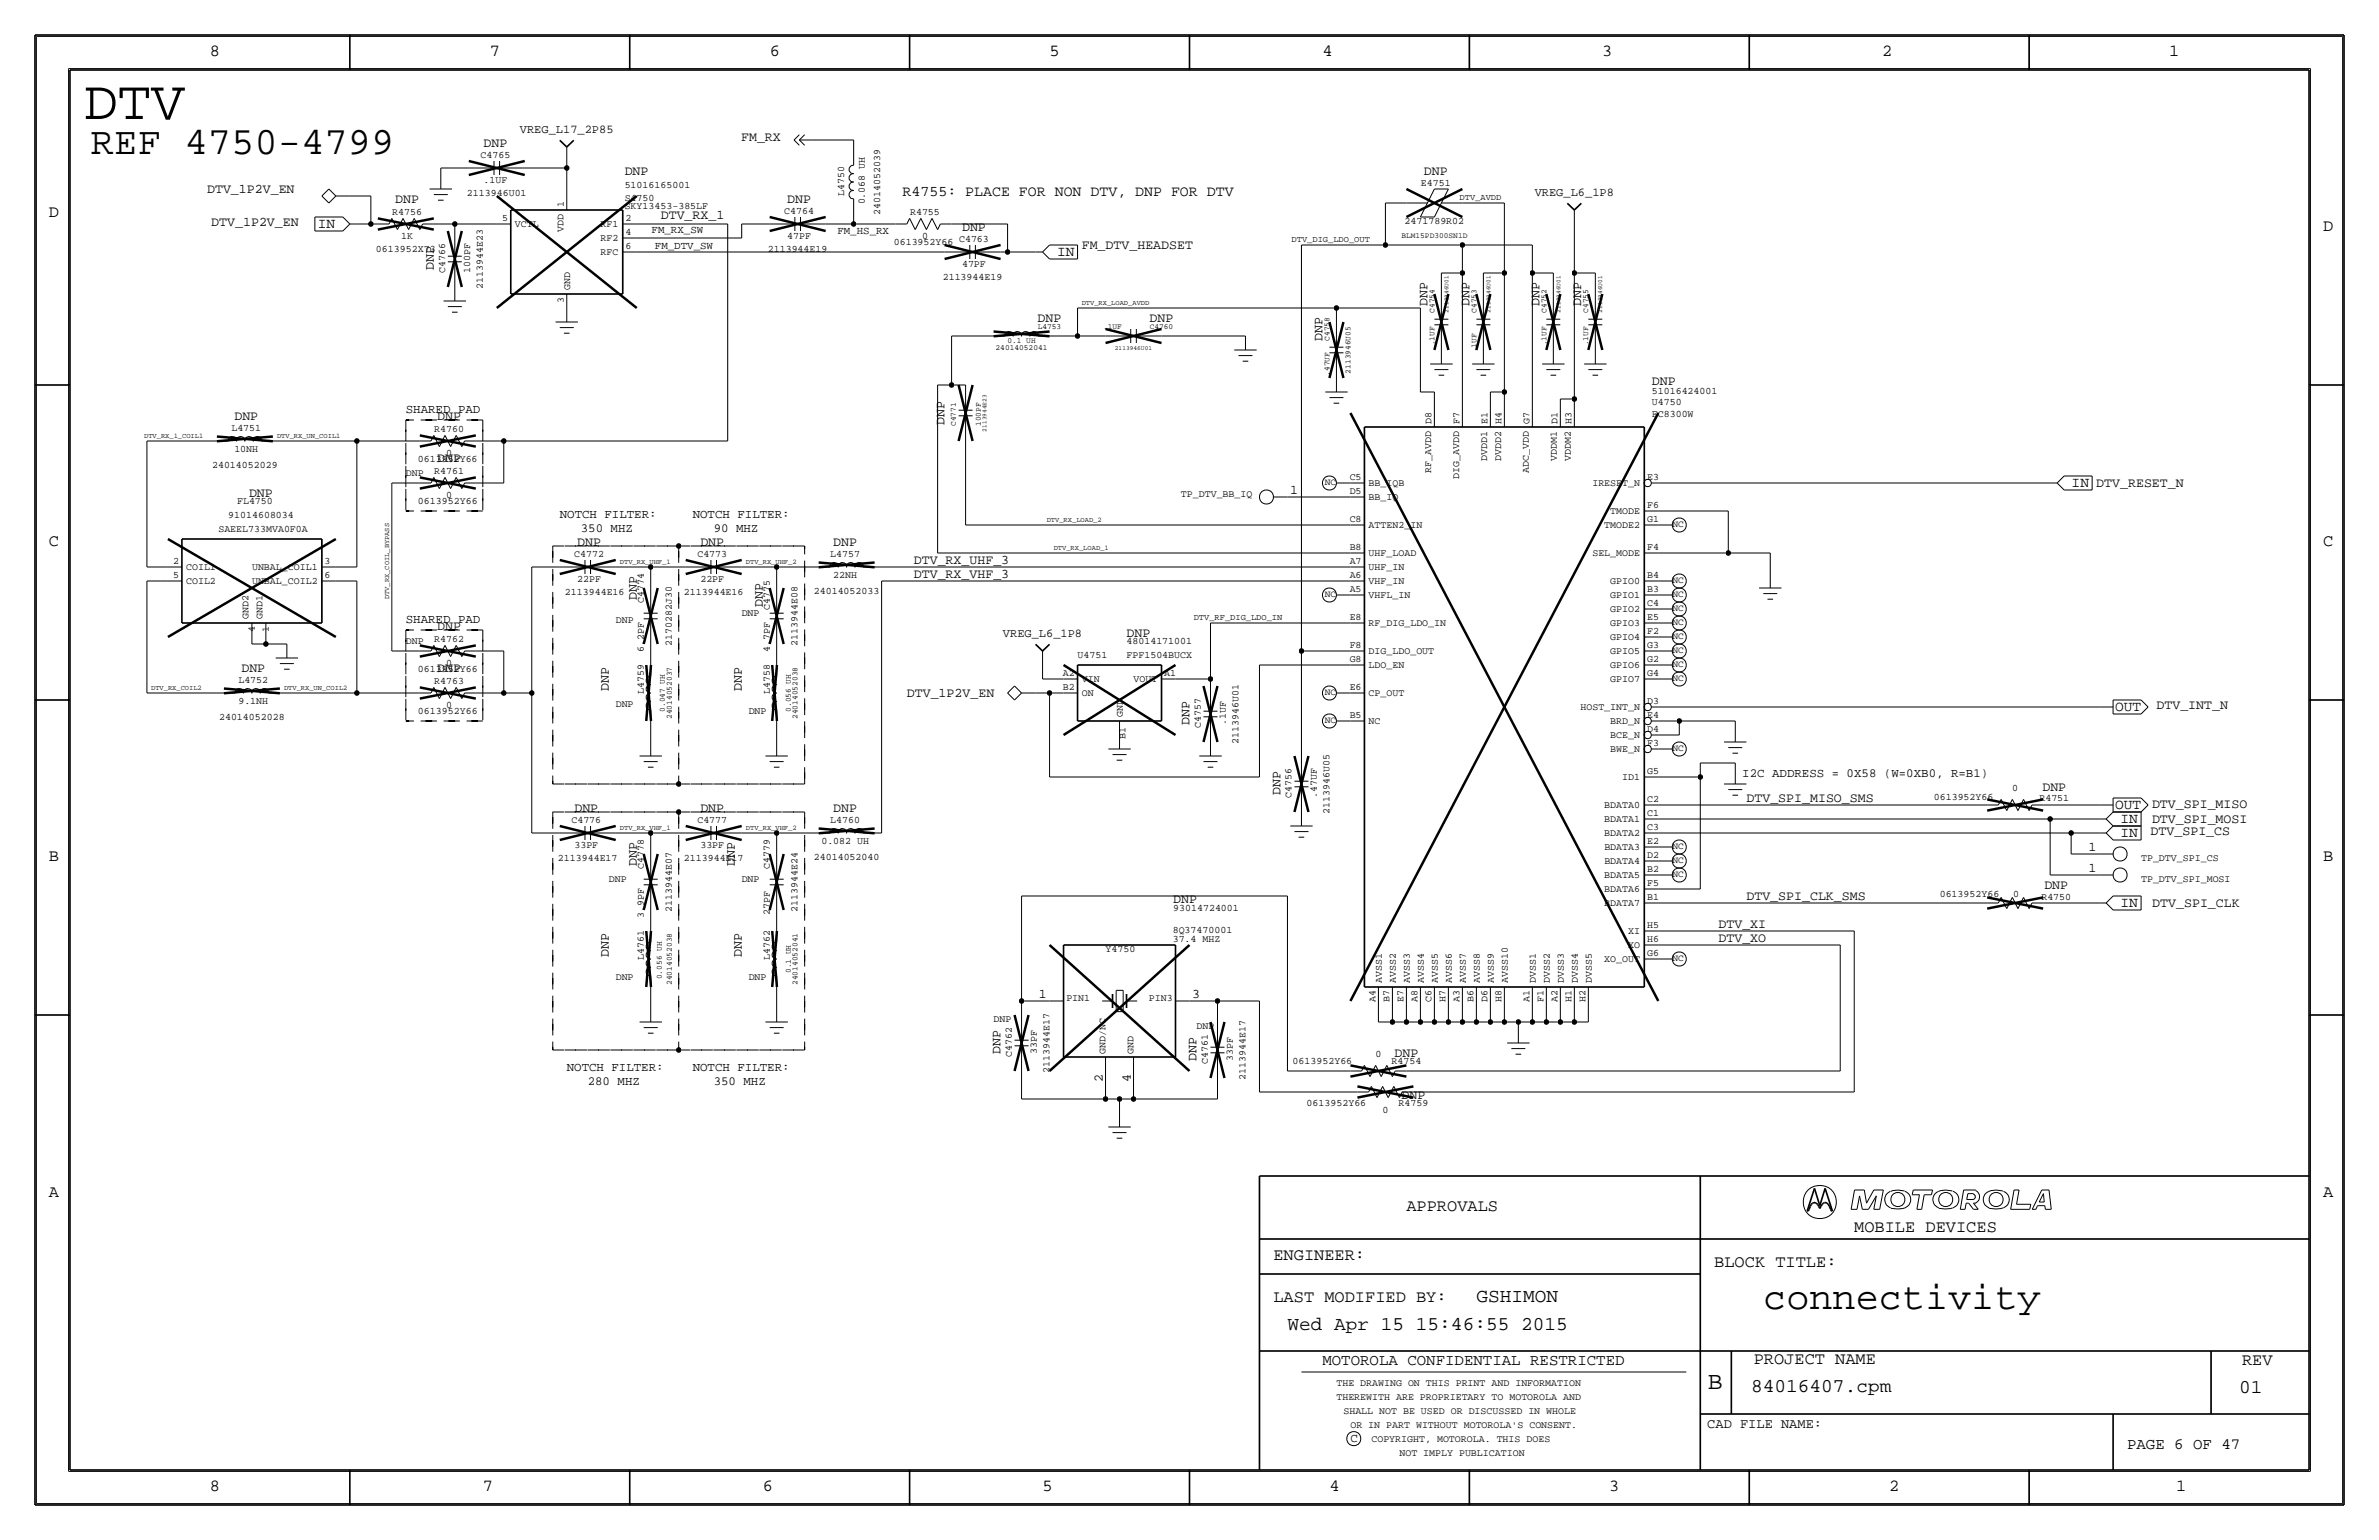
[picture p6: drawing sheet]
<svg xmlns="http://www.w3.org/2000/svg" width="432mm" height="279mm" viewBox="0 0 432 279" stroke-linecap="round" stroke-linejoin="round" font-family="sans-serif">
<defs><g id="words">
<text font-size="10.1" x="15.2" y="21.6">DTV</text>
<text font-size="7.1" x="16.5" y="27.9">REF 4750-4799</text>
<text font-size="7" x="320" y="237.5">connectivity</text>
<text font-size="4.5" x="310" y="252.1">B</text>
<g font-size="3.5">
<text x="268" y="236.2">GSHIMON</text>
<text x="233.7" y="241.3">Wed Apr 15 15:46:55 2015</text>
<text x="317.9" y="252.6">84016407.cpm</text>
<text x="406.4" y="252.7">01</text>
</g>
<g font-size="3.1">
<text x="38.1" y="10.2">8</text>
<text x="88.9" y="10.2">7</text>
<text x="139.7" y="10.2">6</text>
<text x="190.5" y="10.2">5</text>
<text x="240" y="10.2">4</text>
<text x="290.8" y="10.2">3</text>
<text x="341.6" y="10.2">2</text>
<text x="393.7" y="10.2">1</text>
<text x="8.9" y="39.4">D</text>
<text x="421.6" y="41.9">D</text>
<text x="8.9" y="99.1">C</text>
<text x="421.6" y="99.1">C</text>
<text x="8.9" y="156.2">B</text>
<text x="421.6" y="156.2">B</text>
<text x="8.9" y="217.2">A</text>
<text x="255.3" y="219.7">APPROVALS</text>
<text x="421.6" y="217.2">A</text>
<text x="336.5" y="223.5">MOBILE DEVICES</text>
<text x="231.1" y="228.6">ENGINEER:</text>
<text x="311.2" y="229.9">BLOCK TITLE:</text>
<text x="231.1" y="236.2">LAST MODIFIED BY:</text>
<text x="318.3" y="247.5">PROJECT NAME</text>
<text x="407" y="247.6">REV</text>
<text x="38.1" y="270.5">8</text>
<text x="87.6" y="270.5">7</text>
<text x="138.4" y="270.5">6</text>
<text x="189.2" y="270.5">5</text>
<text x="241.3" y="270.5">4</text>
<text x="292.1" y="270.5">3</text>
<text x="342.9" y="270.5">2</text>
<text x="395" y="270.5">1</text>
</g>
<g font-size="2.9">
<text x="240" y="247.6">MOTOROLA CONFIDENTIAL RESTRICTED</text>
<text x="386.1" y="262.9">PAGE 6 OF 47</text>
</g>
<text font-size="2.7" x="163.8" y="35.6">R4755: PLACE FOR NON DTV, DNP FOR DTV</text>
<g font-size="2.6">
<text x="57.7" y="41.4">IN</text>
<text x="191.9" y="46.4">IN</text>
<text x="376" y="88.3">IN</text>
<text x="383.9" y="129.1">OUT</text>
<text x="383.9" y="146.9">OUT</text>
<text x="384.9" y="149.3">IN</text>
<text x="384.9" y="151.8">IN</text>
<text x="384.9" y="164.5">IN</text>
</g>
<text font-size="2.5" x="309.9" y="259.1">CAD FILE NAME:</text>
<g font-size="2.4">
<text x="87.8" y="26.7">DNP</text>
<text x="134.5" y="25.5">FM_RX</text>
<text x="37.6" y="35.1">DTV_1P2V_EN</text>
<text x="113.4" y="31.8">DNP</text>
<text x="258.4" y="31.8">DNP</text>
<text x="38.4" y="41">DTV_1P2V_EN</text>
<text x="71.8" y="36.8">DNP</text>
<text x="119.9" y="39.8">DTV_RX_1</text>
<text x="142.9" y="36.8">DNP</text>
<text x="174.6" y="41.9">DNP</text>
<text x="196.3" y="45.2">FM_DTV_HEADSET</text>
<text x="78.7" y="48.9" transform="rotate(-90 78.7 48.9)">DNP</text>
<text x="188.3" y="58.4">DNP</text>
<text x="208.7" y="58.4">DNP</text>
<text x="259.1" y="55.5" transform="rotate(-90 259.1 55.5)">DNP</text>
<text x="266.7" y="55.5" transform="rotate(-90 266.7 55.5)">DNP</text>
<text x="279.4" y="55.5" transform="rotate(-90 279.4 55.5)">DNP</text>
<text x="287" y="55.5" transform="rotate(-90 287 55.5)">DNP</text>
<text x="240" y="61.9" transform="rotate(-90 240 61.9)">DNP</text>
<text x="299.8" y="69.8">DNP</text>
<text x="42.5" y="76.2">DNP</text>
<text x="79.4" y="76.2">DNP</text>
<text x="171.5" y="77.1" transform="rotate(-90 171.5 77.1)">DNP</text>
<text x="79.4" y="83.8">DNP</text>
<text x="234.2" y="89.7">1</text>
<text x="380.5" y="88.4">DTV_RESET_N</text>
<text x="45.2" y="90.2">DNP</text>
<text x="104.8" y="99.1">DNP</text>
<text x="127.1" y="99.1">DNP</text>
<text x="151.3" y="99.1">DNP</text>
<text x="165.9" y="104.9">DTV_RX_VHF_3</text>
<text x="165.9" y="102.4">DTV_RX_UHF_3</text>
<text x="115.6" y="108.8" transform="rotate(-90 115.6 108.8)">DNP</text>
<text x="138.4" y="110.1" transform="rotate(-90 138.4 110.1)">DNP</text>
<text x="79.4" y="114.3">DNP</text>
<text x="204.5" y="115.6">DNP</text>
<text x="43.8" y="121.9">DNP</text>
<text x="79.4" y="121.9">DNP</text>
<text x="110.5" y="125.4" transform="rotate(-90 110.5 125.4)">DNP</text>
<text x="134.6" y="125.4" transform="rotate(-90 134.6 125.4)">DNP</text>
<text x="164.6" y="126.5">DTV_1P2V_EN</text>
<text x="215.9" y="131.5" transform="rotate(-90 215.9 131.5)">DNP</text>
<text x="391.4" y="128.7">DTV_INT_N</text>
<text x="370.7" y="143.5">DNP</text>
<text x="104.3" y="147.3">DNP</text>
<text x="127.1" y="147.3">DNP</text>
<text x="151.3" y="147.3">DNP</text>
<text x="232.4" y="144.2" transform="rotate(-90 232.4 144.2)">DNP</text>
<text x="317" y="145.5">DTV_SPI_MISO_SMS</text>
<text x="390.6" y="149.4">DTV_SPI_MOSI</text>
<text x="390.6" y="146.7">DTV_SPI_MISO</text>
<text x="379" y="154.4">1</text>
<text x="390.3" y="151.5">DTV_SPI_CS</text>
<text x="115.6" y="157.1" transform="rotate(-90 115.6 157.1)">DNP</text>
<text x="133.3" y="157.1" transform="rotate(-90 133.3 157.1)">DNP</text>
<text x="371.1" y="161.3">DNP</text>
<text x="379" y="158.2">1</text>
<text x="213" y="163.8">DNP</text>
<text x="317" y="163.3">DTV_SPI_CLK_SMS</text>
<text x="390.7" y="164.6">DTV_SPI_CLK</text>
<text x="110.5" y="173.6" transform="rotate(-90 110.5 173.6)">DNP</text>
<text x="134.6" y="173.6" transform="rotate(-90 134.6 173.6)">DNP</text>
<text x="311.9" y="170.9">DTV_XO</text>
<text x="311.9" y="168.4">DTV_XI</text>
<text x="188.5" y="181.1">1</text>
<text x="216.4" y="181.1">3</text>
<text x="181.6" y="191.1" transform="rotate(-90 181.6 191.1)">DNP</text>
<text x="253.1" y="191.8">DNP</text>
<text x="200.2" y="196.3" transform="rotate(-90 200.2 196.3)">2</text>
<text x="205.2" y="196.3" transform="rotate(-90 205.2 196.3)">4</text>
<text x="217.2" y="192.4" transform="rotate(-90 217.2 192.4)">DNP</text>
<text x="254.4" y="199.4">DNP</text>
</g>
<g font-size="2.3">
<text x="73.7" y="74.9">SHARED PAD</text>
<text x="101.6" y="94">NOTCH FILTER:</text>
<text x="125.7" y="94">NOTCH FILTER:</text>
<text x="105.4" y="96.5">350 MHZ</text>
<text x="129.5" y="96.5">90 MHZ</text>
<text x="73.7" y="113">SHARED PAD</text>
<text x="316.2" y="141">I2C ADDRESS = 0X58 (W=0XB0, R=B1)</text>
<text x="102.9" y="194.3">NOTCH FILTER:</text>
<text x="106.7" y="196.8">280 MHZ</text>
<text x="125.7" y="194.3">NOTCH FILTER:</text>
<text x="129.5" y="196.8">350 MHZ</text>
<text x="245.1" y="261.6">C</text>
</g>
<g font-size="2.2">
<text x="94.4" y="24.1">VREG_L17_2P85</text>
<text x="278.6" y="35.6">VREG_L6_1P8</text>
<text x="182" y="115.6">VREG_L6_1P8</text>
</g>
<g font-size="2">
<text x="118.3" y="42.3">FM_RX_SW</text>
<text x="118.9" y="45.2">FM_DTV_SW</text>
<text x="152" y="42.5">FM_HS_RX</text>
</g>
<g font-size="1.8">
<text x="87.2" y="28.7">C4765</text>
<text x="84.8" y="35.6">2113946U01</text>
<text x="87.8" y="33.3">.1UF</text>
<text x="113.4" y="34.1">51016165001</text>
<text x="153.2" y="35.5" transform="rotate(-90 153.2 35.5)">L4750</text>
<text x="257.9" y="33.8">E4751</text>
<text x="71.2" y="39">R4756</text>
<text x="91.1" y="40.1">5</text>
<text x="93.5" y="41.2">VCTL</text>
<text x="102.4" y="37.6" transform="rotate(-90 102.4 37.6)">1</text>
<text x="109" y="41.2">RF1</text>
<text x="113.4" y="37.9">SKY13453-385LF</text>
<text x="113.4" y="36.4">S4750</text>
<text x="113.5" y="40.1">2</text>
<text x="142.3" y="38.9">C4764</text>
<text x="157" y="37.1" transform="rotate(-90 157 37.1)">0.068 UH</text>
<text x="159.8" y="39" transform="rotate(-90 159.8 39)">24014052039</text>
<text x="165.2" y="39">R4755</text>
<text x="254.9" y="40.6">2471789R02</text>
<text x="68.2" y="45.7">0613952X73</text>
<text x="72.8" y="43.3">1K</text>
<text x="102.3" y="42.1" transform="rotate(-90 102.3 42.1)">VDD</text>
<text x="109" y="43.8">RF2</text>
<text x="109" y="46.3">RFC</text>
<text x="113.5" y="45.2">6</text>
<text x="113.5" y="42.7">4</text>
<text x="139.4" y="45.7">2113944E19</text>
<text x="142.9" y="43.4">47PF</text>
<text x="162.2" y="44.5">0613952Y66</text>
<text x="167.4" y="43.3">0</text>
<text x="174.1" y="43.9">C4763</text>
<text x="80.8" y="49.4" transform="rotate(-90 80.8 49.4)">C4766</text>
<text x="85.3" y="49.4" transform="rotate(-90 85.3 49.4)">100PF</text>
<text x="87.6" y="52.4" transform="rotate(-90 87.6 52.4)">2113944E23</text>
<text x="103.5" y="52.6" transform="rotate(-90 103.5 52.6)">GND</text>
<text x="171.1" y="50.8">2113944E19</text>
<text x="174.6" y="48.5">47PF</text>
<text x="102.4" y="54.9" transform="rotate(-90 102.4 54.9)">3</text>
<text x="299.8" y="71.5">51016424001</text>
<text x="259.8" y="77" transform="rotate(-90 259.8 77)">D8</text>
<text x="264.9" y="77" transform="rotate(-90 264.9 77)">F7</text>
<text x="270" y="77" transform="rotate(-90 270 77)">E1</text>
<text x="272.5" y="77" transform="rotate(-90 272.5 77)">H4</text>
<text x="277.6" y="77" transform="rotate(-90 277.6 77)">G7</text>
<text x="282.7" y="77" transform="rotate(-90 282.7 77)">D1</text>
<text x="285.2" y="77" transform="rotate(-90 285.2 77)">H3</text>
<text x="299.8" y="73.5">U4750</text>
<text x="299.8" y="75.6">FC8300W</text>
<text x="42" y="78.3">L4751</text>
<text x="42.5" y="82">10NH</text>
<text x="75.9" y="83.8">0613952Y66</text>
<text x="78.8" y="78.4">R4760</text>
<text x="81" y="82.7">0</text>
<text x="269.9" y="83.6" transform="rotate(-90 269.9 83.6)">DVDD1</text>
<text x="272.4" y="83.6" transform="rotate(-90 272.4 83.6)">DVDD2</text>
<text x="282.6" y="83.6" transform="rotate(-90 282.6 83.6)">VDDM1</text>
<text x="285.1" y="83.6" transform="rotate(-90 285.1 83.6)">VDDM2</text>
<text x="38.5" y="84.8">24014052029</text>
<text x="73.7" y="86.4">DNP</text>
<text x="78.8" y="86">R4761</text>
<text x="245" y="87.1">C5</text>
<text x="245" y="89.7">D5</text>
<text x="248.4" y="88.2">BB_IQB</text>
<text x="259.7" y="85.8" transform="rotate(-90 259.7 85.8)">RF_AVDD</text>
<text x="264.8" y="86.9" transform="rotate(-90 264.8 86.9)">DIG_AVDD</text>
<text x="277.5" y="85.8" transform="rotate(-90 277.5 85.8)">ADC_VDD</text>
<text x="289" y="88.2">IRESET_N</text>
<text x="299" y="87.1">E3</text>
<text x="41.4" y="94">91014608034</text>
<text x="43" y="91.4">FL4750</text>
<text x="75.9" y="91.4">0613952Y66</text>
<text x="81" y="90.3">0</text>
<text x="214.3" y="90.2">TP_DTV_BB_IQ</text>
<text x="245" y="94.7">C8</text>
<text x="248.4" y="90.8">BB_IQ</text>
<text x="248.4" y="95.9">ATTEN2_IN</text>
<text x="291.2" y="95.9">TMODE2</text>
<text x="292.3" y="93.3">TMODE</text>
<text x="299" y="94.7">G1</text>
<text x="299" y="92.2">F6</text>
<text x="39.6" y="96.5">SAEEL733MVA0F0A</text>
<text x="104.2" y="101.1">C4772</text>
<text x="126.6" y="101.1">C4773</text>
<text x="150.7" y="101.1">L4757</text>
<text x="245" y="99.8">B8</text>
<text x="248.4" y="100.9">UHF_LOAD</text>
<text x="289" y="100.9">SEL_MODE</text>
<text x="299" y="99.8">F4</text>
<text x="31.4" y="104.9">5</text>
<text x="31.4" y="102.4">2</text>
<text x="33.8" y="103.5">COIL1</text>
<text x="33.8" y="106">COIL2</text>
<text x="45.7" y="106">UNBAL_COIL2</text>
<text x="45.7" y="103.5">UNBAL_COIL1</text>
<text x="58.9" y="104.9">6</text>
<text x="58.9" y="102.4">3</text>
<text x="102.5" y="108">2113944E16</text>
<text x="104.8" y="105.7">22PF</text>
<text x="124.1" y="108">2113944E16</text>
<text x="127.1" y="105.7">22PF</text>
<text x="147.7" y="107.7">24014052033</text>
<text x="151.3" y="104.9">22NH</text>
<text x="245" y="107.4">A5</text>
<text x="245" y="104.9">A6</text>
<text x="245" y="102.4">A7</text>
<text x="248.4" y="106">VHF_IN</text>
<text x="248.4" y="103.5">UHF_IN</text>
<text x="292.3" y="106">GPIO0</text>
<text x="299" y="107.4">B3</text>
<text x="299" y="104.9">B4</text>
<text x="45.1" y="112.3" transform="rotate(-90 45.1 112.3)">GND2</text>
<text x="47.7" y="112.3" transform="rotate(-90 47.7 112.3)">GND1</text>
<text x="111.8" y="113">DNP</text>
<text x="116.8" y="109.4" transform="rotate(-90 116.8 109.4)">C4774</text>
<text x="134.6" y="111.8">DNP</text>
<text x="139.7" y="110.7" transform="rotate(-90 139.7 110.7)">C4775</text>
<text x="245" y="112.5">E8</text>
<text x="248.4" y="113.6">RF_DIG_LDO_IN</text>
<text x="248.4" y="108.6">VHFL_IN</text>
<text x="292.3" y="108.6">GPIO1</text>
<text x="292.3" y="111.1">GPIO2</text>
<text x="292.3" y="113.6">GPIO3</text>
<text x="299" y="112.5">E5</text>
<text x="299" y="110">C4</text>
<text x="46.2" y="114.6" transform="rotate(-90 46.2 114.6)">4</text>
<text x="48.8" y="114.6" transform="rotate(-90 48.8 114.6)">1</text>
<text x="73.7" y="116.8">DNP</text>
<text x="78.8" y="116.5">R4762</text>
<text x="116.8" y="118.3" transform="rotate(-90 116.8 118.3)">6.2PF</text>
<text x="121.9" y="117.2" transform="rotate(-90 121.9 117.2)">2170282J30</text>
<text x="139.7" y="118.3" transform="rotate(-90 139.7 118.3)">4.7PF</text>
<text x="144.8" y="117.2" transform="rotate(-90 144.8 117.2)">2113944E08</text>
<text x="195.6" y="119.4">U4751</text>
<text x="204.5" y="119.4">FPF1504BUCX</text>
<text x="204.5" y="116.8">48014171001</text>
<text x="245" y="117.6">F8</text>
<text x="248.4" y="118.7">DIG_LDO_OUT</text>
<text x="292.3" y="116.2">GPIO4</text>
<text x="292.3" y="118.7">GPIO5</text>
<text x="299" y="117.6">G3</text>
<text x="299" y="115.1">F2</text>
<text x="43.3" y="124">L4752</text>
<text x="75.9" y="121.9">0613952Y66</text>
<text x="78.8" y="124.1">R4763</text>
<text x="81" y="120.8">0</text>
<text x="116.8" y="125.9" transform="rotate(-90 116.8 125.9)">L4759</text>
<text x="139.7" y="125.9" transform="rotate(-90 139.7 125.9)">L4758</text>
<text x="192.9" y="122.7">A2</text>
<text x="192.9" y="125.2">B2</text>
<text x="196.3" y="123.8">VIN</text>
<text x="205.7" y="123.8">VOUT</text>
<text x="211.3" y="122.7">A1</text>
<text x="245" y="120.1">G8</text>
<text x="245" y="125.2">E6</text>
<text x="248.4" y="121.3">LDO_EN</text>
<text x="292.3" y="123.8">GPIO7</text>
<text x="292.3" y="121.3">GPIO6</text>
<text x="299" y="122.7">G4</text>
<text x="299" y="120.1">G2</text>
<text x="39.8" y="130.6">24014052028</text>
<text x="43.3" y="127.8">9.1NH</text>
<text x="75.9" y="129.5">0613952Y66</text>
<text x="81" y="128.4">0</text>
<text x="111.8" y="128.3">DNP</text>
<text x="135.9" y="129.5">DNP</text>
<text x="196.3" y="126.3">ON</text>
<text x="203.8" y="130" transform="rotate(-90 203.8 130)">GND</text>
<text x="217.9" y="132" transform="rotate(-90 217.9 132)">C4757</text>
<text x="222.5" y="131.5" transform="rotate(-90 222.5 131.5)">.1UF</text>
<text x="245" y="130.3">B5</text>
<text x="248.4" y="126.3">CP_OUT</text>
<text x="248.4" y="131.4">NC</text>
<text x="286.9" y="128.9">HOST_INT_N</text>
<text x="292.3" y="131.4">BRD_N</text>
<text x="299" y="127.8">D3</text>
<text x="299" y="130.3">E4</text>
<text x="204.3" y="134" transform="rotate(-90 204.3 134)">B1</text>
<text x="224.8" y="135" transform="rotate(-90 224.8 135)">2113946U01</text>
<text x="292.3" y="134">BCE_N</text>
<text x="292.3" y="136.5">BWE_N</text>
<text x="299" y="135.4">F3</text>
<text x="299" y="132.8">D4</text>
<text x="294.4" y="141.6">ID1</text>
<text x="299" y="140.5">G5</text>
<text x="365.2" y="143.5">0</text>
<text x="103.7" y="149.4">C4776</text>
<text x="126.6" y="149.4">C4777</text>
<text x="150.7" y="149.4">L4760</text>
<text x="234.4" y="144.7" transform="rotate(-90 234.4 144.7)">C4756</text>
<text x="239" y="144.7" transform="rotate(-90 239 144.7)">.47UF</text>
<text x="241.3" y="147.7" transform="rotate(-90 241.3 147.7)">2113946U05</text>
<text x="291.2" y="149.2">BDATA1</text>
<text x="291.2" y="146.7">BDATA0</text>
<text x="299" y="148.1">C1</text>
<text x="299" y="145.5">C2</text>
<text x="351" y="145.2">0613952Y66</text>
<text x="370.2" y="145.3">R4751</text>
<text x="104.3" y="153.9">33PF</text>
<text x="127.1" y="153.9">33PF</text>
<text x="147.7" y="156">24014052040</text>
<text x="149.1" y="153.2">0.082 UH</text>
<text x="291.2" y="151.7">BDATA2</text>
<text x="291.2" y="154.3">BDATA3</text>
<text x="299" y="155.7">D2</text>
<text x="299" y="153.2">E2</text>
<text x="299" y="150.6">C3</text>
<text x="101.3" y="156.2">2113944E17</text>
<text x="110.5" y="160">DNP</text>
<text x="116.8" y="157.6" transform="rotate(-90 116.8 157.6)">C4778</text>
<text x="124.1" y="156.2">2113944E17</text>
<text x="134.6" y="160">DNP</text>
<text x="139.7" y="157.6" transform="rotate(-90 139.7 157.6)">C4779</text>
<text x="291.2" y="161.9">BDATA6</text>
<text x="291.2" y="159.4">BDATA5</text>
<text x="291.2" y="156.8">BDATA4</text>
<text x="299" y="160.8">F5</text>
<text x="299" y="158.2">B2</text>
<text x="388.6" y="156.2">TP_DTV_SPI_CS</text>
<text x="388.6" y="160">TP_DTV_SPI_MOSI</text>
<text x="116.8" y="166.5" transform="rotate(-90 116.8 166.5)">3.9PF</text>
<text x="121.9" y="165.4" transform="rotate(-90 121.9 165.4)">2113944E07</text>
<text x="139.7" y="166" transform="rotate(-90 139.7 166)">27PF</text>
<text x="144.8" y="165.4" transform="rotate(-90 144.8 165.4)">2113944E24</text>
<text x="213" y="165.3">93014724001</text>
<text x="291.2" y="164.4">BDATA7</text>
<text x="299" y="163.3">B1</text>
<text x="352.1" y="162.8">0613952Y66</text>
<text x="365.4" y="162.8">0</text>
<text x="370.5" y="163.3">R4750</text>
<text x="200.7" y="172.7">Y4750</text>
<text x="212.9" y="170.9">37.4 MHZ</text>
<text x="212.9" y="169.2">8Q37470001</text>
<text x="295.5" y="169.5">XI</text>
<text x="295.5" y="172.1">XO</text>
<text x="299" y="173.5">G6</text>
<text x="299" y="170.9">H6</text>
<text x="299" y="168.4">H5</text>
<text x="111.8" y="177.8">DNP</text>
<text x="116.8" y="174.2" transform="rotate(-90 116.8 174.2)">L4761</text>
<text x="135.9" y="177.8">DNP</text>
<text x="139.7" y="174.2" transform="rotate(-90 139.7 174.2)">L4762</text>
<text x="250.8" y="178.3" transform="rotate(-90 250.8 178.3)">AVSS1</text>
<text x="253.3" y="178.3" transform="rotate(-90 253.3 178.3)">AVSS2</text>
<text x="255.9" y="178.3" transform="rotate(-90 255.9 178.3)">AVSS3</text>
<text x="258.4" y="178.3" transform="rotate(-90 258.4 178.3)">AVSS4</text>
<text x="261" y="178.3" transform="rotate(-90 261 178.3)">AVSS5</text>
<text x="263.5" y="178.3" transform="rotate(-90 263.5 178.3)">AVSS6</text>
<text x="266" y="178.3" transform="rotate(-90 266 178.3)">AVSS7</text>
<text x="268.6" y="178.3" transform="rotate(-90 268.6 178.3)">AVSS8</text>
<text x="271.1" y="178.3" transform="rotate(-90 271.1 178.3)">AVSS9</text>
<text x="273.7" y="178.3" transform="rotate(-90 273.7 178.3)">AVSS10</text>
<text x="278.7" y="178.3" transform="rotate(-90 278.7 178.3)">DVSS1</text>
<text x="281.3" y="178.3" transform="rotate(-90 281.3 178.3)">DVSS2</text>
<text x="283.8" y="178.3" transform="rotate(-90 283.8 178.3)">DVSS3</text>
<text x="286.4" y="178.3" transform="rotate(-90 286.4 178.3)">DVSS4</text>
<text x="288.9" y="178.3" transform="rotate(-90 288.9 178.3)">DVSS5</text>
<text x="291.2" y="174.6">XO_OUT</text>
<text x="180.3" y="185.4">DNP</text>
<text x="193.5" y="181.6">PIN1</text>
<text x="208.5" y="181.6">PIN3</text>
<text x="249.7" y="181.7" transform="rotate(-90 249.7 181.7)">A4</text>
<text x="252.2" y="181.7" transform="rotate(-90 252.2 181.7)">B7</text>
<text x="254.8" y="181.7" transform="rotate(-90 254.8 181.7)">E7</text>
<text x="257.3" y="181.7" transform="rotate(-90 257.3 181.7)">A8</text>
<text x="259.8" y="181.7" transform="rotate(-90 259.8 181.7)">C6</text>
<text x="262.4" y="181.7" transform="rotate(-90 262.4 181.7)">H7</text>
<text x="264.9" y="181.7" transform="rotate(-90 264.9 181.7)">A3</text>
<text x="267.5" y="181.7" transform="rotate(-90 267.5 181.7)">B6</text>
<text x="270" y="181.7" transform="rotate(-90 270 181.7)">D6</text>
<text x="272.5" y="181.7" transform="rotate(-90 272.5 181.7)">H8</text>
<text x="277.6" y="181.7" transform="rotate(-90 277.6 181.7)">A1</text>
<text x="280.2" y="181.7" transform="rotate(-90 280.2 181.7)">F1</text>
<text x="282.7" y="181.7" transform="rotate(-90 282.7 181.7)">A2</text>
<text x="285.2" y="181.7" transform="rotate(-90 285.2 181.7)">H1</text>
<text x="287.8" y="181.7" transform="rotate(-90 287.8 181.7)">H2</text>
<text x="183.6" y="191.7" transform="rotate(-90 183.6 191.7)">C4762</text>
<text x="188.2" y="191.1" transform="rotate(-90 188.2 191.1)">33PF</text>
<text x="200.7" y="191.3" transform="rotate(-90 200.7 191.3)">GND/NC</text>
<text x="205.7" y="191.3" transform="rotate(-90 205.7 191.3)">GND</text>
<text x="217.2" y="186.7">DNP</text>
<text x="249.6" y="191.8">0</text>
<text x="190.5" y="194.6" transform="rotate(-90 190.5 194.6)">2113944E17</text>
<text x="219.2" y="193" transform="rotate(-90 219.2 193)">C4761</text>
<text x="223.8" y="192.4" transform="rotate(-90 223.8 192.4)">33PF</text>
<text x="226.1" y="195.9" transform="rotate(-90 226.1 195.9)">2113944E17</text>
<text x="234.6" y="193">0613952Y66</text>
<text x="252.6" y="193">R4754</text>
<text x="237.2" y="200.7">0613952Y66</text>
<text x="250.9" y="201.9">0</text>
<text x="253.8" y="200.7">R4759</text>
<text x="242.6" y="251.5">THE DRAWING ON THIS PRINT AND INFORMATION</text>
<text x="242.6" y="254">THEREWITH ARE PROPRIETARY TO MOTOROLA AND</text>
<text x="243.8" y="256.5">SHALL NOT BE USED OR DISCUSSED IN WHOLE</text>
<text x="245.1" y="259.1">OR IN PART WITHOUT MOTOROLA'S CONSENT.</text>
<text x="248.9" y="261.6">COPYRIGHT, MOTOROLA. THIS DOES</text>
<text x="254" y="264.2">NOT IMPLY PUBLICATION</text>
</g>
<g font-size="1.7">
<text x="240.5" y="88">NC</text>
<text x="303.6" y="95.7">NC</text>
<text x="303.6" y="105.8">NC</text>
<text x="240.5" y="108.4">NC</text>
<text x="303.6" y="113.4">NC</text>
<text x="303.6" y="110.9">NC</text>
<text x="303.6" y="108.4">NC</text>
<text x="303.6" y="118.5">NC</text>
<text x="303.6" y="116">NC</text>
<text x="303.6" y="123.6">NC</text>
<text x="303.6" y="121.1">NC</text>
<text x="240.5" y="126.1">NC</text>
<text x="240.5" y="131.2">NC</text>
<text x="303.6" y="136.3">NC</text>
<text x="303.6" y="154.1">NC</text>
<text x="303.6" y="156.6">NC</text>
<text x="303.6" y="159.2">NC</text>
<text x="303.6" y="174.4">NC</text>
</g>
<g font-size="1.6">
<text x="264.9" y="36.3">DTV_AVDD</text>
<text x="234.4" y="43.9">DTV_DIG_LDO_OUT</text>
<text x="216.7" y="112.5">DTV_RF_DIG_LDO_IN</text>
</g>
<g font-size="1.4">
<text x="254.4" y="43.2">BLM15PD300SN1D</text>
<text x="188.4" y="59.7">L4753</text>
<text x="200.2" y="59.7">.1UF</text>
<text x="208.7" y="59.7">C4760</text>
<text x="260.3" y="56.8" transform="rotate(-90 260.3 56.8)">C4754</text>
<text x="268" y="56.8" transform="rotate(-90 268 56.8)">C4753</text>
<text x="280.7" y="56.8" transform="rotate(-90 280.7 56.8)">C4752</text>
<text x="288.3" y="56.8" transform="rotate(-90 288.3 56.8)">C4755</text>
<text x="180.7" y="63.5">24014052041</text>
<text x="182.8" y="62.2">0.1 UH</text>
<text x="241.3" y="61.8" transform="rotate(-90 241.3 61.8)">C4758</text>
<text x="260.3" y="62.7" transform="rotate(-90 260.3 62.7)">.1UF</text>
<text x="268" y="63.9" transform="rotate(-90 268 63.9)">.1UF</text>
<text x="280.7" y="62.7" transform="rotate(-90 280.7 62.7)">.1UF</text>
<text x="288.3" y="62.7" transform="rotate(-90 288.3 62.7)">.1UF</text>
<text x="241.3" y="68.2" transform="rotate(-90 241.3 68.2)">.47UF</text>
<text x="245.1" y="67.8" transform="rotate(-90 245.1 67.8)">2113946U05</text>
<text x="173.5" y="77.3" transform="rotate(-90 173.5 77.3)">C4771</text>
<text x="178.1" y="77.3" transform="rotate(-90 178.1 77.3)">100PF</text>
<text x="120.6" y="129.2" transform="rotate(-90 120.6 129.2)">0.047 UH</text>
<text x="121.9" y="130.4" transform="rotate(-90 121.9 130.4)">24014052037</text>
<text x="143.5" y="129.2" transform="rotate(-90 143.5 129.2)">0.056 UH</text>
<text x="144.8" y="130.4" transform="rotate(-90 144.8 130.4)">24014052038</text>
<text x="120.1" y="177.7" transform="rotate(-90 120.1 177.7)">0.056 UH</text>
<text x="121.9" y="178.7" transform="rotate(-90 121.9 178.7)">24014052038</text>
<text x="143.5" y="176.6" transform="rotate(-90 143.5 176.6)">0.1 UH</text>
<text x="144.8" y="178.7" transform="rotate(-90 144.8 178.7)">24014052041</text>
</g>
<g font-size="1.3">
<text x="196.3" y="55.4">DTV_RX_LOAD_AVDD</text>
<text x="26.2" y="79.5">DTV_RX_1_COIL1</text>
<text x="50.3" y="79.5">DTV_RX_UN_COIL1</text>
<text x="190" y="94.7">DTV_RX_LOAD_2</text>
<text x="191.3" y="99.8">DTV_RX_LOAD_1</text>
<text x="112.5" y="102.4">DTV_RX_UHF_1</text>
<text x="135.4" y="102.4">DTV_RX_UHF_2</text>
<text x="70.6" y="108.7" transform="rotate(-90 70.6 108.7)">DTV_RX_COIL_BYPASS</text>
<text x="27.4" y="125.2">DTV_RX_COIL2</text>
<text x="51.6" y="125.2">DTV_RX_UN_COIL2</text>
<text x="112.5" y="150.6">DTV_RX_VHF_1</text>
<text x="135.4" y="150.6">DTV_RX_VHF_2</text>
</g>
<g font-size="1.1">
<text x="262.9" y="56.7" transform="rotate(-90 262.9 56.7)">2113946U01</text>
<text x="270.5" y="56.7" transform="rotate(-90 270.5 56.7)">2113946U01</text>
<text x="283.2" y="56.7" transform="rotate(-90 283.2 56.7)">2113946U01</text>
<text x="290.8" y="56.7" transform="rotate(-90 290.8 56.7)">2113946U01</text>
<text x="202.4" y="63.5">2113946U01</text>
<text x="179.1" y="78.3" transform="rotate(-90 179.1 78.3)">2113944E23</text>
</g>
</g></defs>
<g fill="none" stroke="#000" stroke-width=".18">
<path d="M6.6 6.6h418.6zM6.6 6.6v266.2zM12.4 12.4v254.6zM12.4 12.4h407zM419.4 12.4v254.6zM425.2 6.6v266.2zM57.1 39.4h5.1zM57.1 39.4v2.5zM58.4 35.6l1.3 1.2zM59.7 34.3l-1.3 1.3zM59.7 34.3l1.3 1.3zM61 35.6h2.5z"/>
<path d="M61 35.6l-1.3 1.2zM62.2 39.4l1.3 1.2zM63.5 35.6h3.8zM67.3 35.6v5zM71.1 39.6l1 2.1zM71.1 39.6l-.5 1zM73.2 39.6l-1.1 2.1zM73.2 39.6l1 2.1zM75.2 39.6l1 2.1zM75.2 39.6l-1 2.1zM78 34.3h4zM78.7 35.3h2.6z"/>
<path d="M79.5 36.3h1zM80 30.5v1.3zM80 30.5h5.1zM80 31.8v2.5zM85.1 30.5h4.6zM89.7 29.2v2.6zM90.7 30.5h4.5zM90.7 29.2v2.5zM95.2 30.5h7.7zM102.9 29.2v1.3zM102.9 30.5v5.1zM102.9 35.6v2.5z"/>
<path d="M102.9 26.7v2.5zM144.1 25.4l1 1zM144.1 25.4l1-1zM144.3 39.4v2.5zM145.1 25.4l.9 1zM145.1 25.4h2.2zM145.1 25.4l1-1zM145.3 39.4v2.5zM147.3 25.4h7.6zM154.9 38.1v2.5zM154.9 25.4v2.5zM154.9 36.1v2z"/>
<path d="M154.9 27.9v2.1zM154.9 31.5a.74 .74 0 0 0-.8 .8 .74 .74 0 0 0 .8 .7M154.9 34.6a.74 .74 0 0 0-.8 .7 .74 .74 0 0 0 .8 .8M154.9 33.1a.74 .74 0 0 0-.8 .7 .74 .74 0 0 0 .8 .7M154.9 30a.74 .74 0 0 0-.8 .8 .74 .74 0 0 0 .8 .7M165.1 39.6l-.5 1zM165.1 39.6l1 2.1zM167.1 39.6l-1 2.1zM167.1 39.6l1 2.1zM169.2 39.6l1 2.1zM169.2 39.6l-1.1 2.1zM251.5 36.8h3.8z"/>
<path d="M251.5 36.8v7.7zM255.3 36.8h3.8zM257.8 39.4h2.5zM260.3 34.3l-2.5 5.1zM260.3 34.3h2.6zM261.6 36.8h3.8zM262.9 34.3l-2.6 5.1zM265.4 36.8h7.6zM273 36.8v12.7zM285.8 38.1v2.5zM57.1 41.9h5.1zM63.5 40.6l-1.3 1.3z"/>
<path d="M63.5 40.6h1.3zM64.8 40.6h2.5zM67.3 40.6h1.3zM68.6 40.6h2zM76.7 40.6l-.5 1.1zM76.7 40.6h2zM78.7 40.6h3.8zM80.5 54.6h4.1zM81.3 47.5h2.5zM81.3 55.6h2.5zM81.3 46.5h2.5zM82 56.6h1.1z"/>
<path d="M82.5 40.6h7.7zM82.5 40.6v1.3zM82.5 52.1v2.5zM82.5 47.5v4.6zM82.5 41.9v4.6zM90.2 40.6h2.5zM100.8 58.4h4.1zM101.6 59.4h2.5zM102.9 55.9v2.5zM102.9 53.3v2.6zM113 45.7h2.6zM113 40.6h2.6z"/>
<path d="M113 43.2h2.6zM115.6 40.6h16.5zM115.6 45.7h55.8zM115.6 43.2h19zM132.1 40.6v39.4zM134.6 40.6v2.6zM134.6 40.6h5.1zM139.7 40.6h4.6zM145.3 40.6h4.6zM149.9 40.6h5zM154.9 40.6h7.7zM162.6 40.6h2z"/>
<path d="M170.7 40.6l-.5 1.1zM170.7 40.6h2zM171.4 45.7h4.6zM172.7 40.6h10.2zM176 44.4v2.6zM177 45.7h4.6zM177 44.5v2.5zM181.6 45.7h1.3zM182.9 40.6v5.1zM182.9 45.7h5.1zM188 45.7h1.2zM189.2 45.7l1.3 1.3z"/>
<path d="M190.5 44.4l-1.3 1.3zM190.5 44.4h5.1zM190.5 47h5.1zM195.6 55.9h47zM195.6 55.9v5.1zM195.6 44.5v2.5zM205.2 59.7v2.5zM206.2 59.7v2.5zM236.2 44.4h15.3zM236.2 44.4v73.7zM242.6 55.9v2.5zM242.6 58.4v4.6z"/>
<path d="M242.6 55.9h15.2zM251.5 44.4h13.9zM257.8 55.9v15.2zM260.3 58.9h2.6zM260.4 57.9h2.5zM261.6 49.5h3.8zM261.6 49.5v3.8zM261.6 58.9v4.6zM261.6 53.3v4.6zM265.4 44.4h12.7zM265.4 44.4v5.1zM265.4 49.5v25.4z"/>
<path d="M268 58.9h2.5zM268 57.9h2.5zM269.2 49.5h3.9zM269.2 49.5v3.8zM269.2 58.9v4.6zM269.2 53.3v4.6zM273 49.5v21.6zM278.1 49.5h3.8zM278.1 44.5v5zM278.1 49.5v25.4zM280.7 58.9h2.5zM280.7 57.9h2.5z"/>
<path d="M281.9 49.5v3.8zM281.9 58.9v4.6zM281.9 53.3v4.6zM285.8 49.5h3.8zM285.8 40.6v8.9zM285.8 49.5v22.9zM288.3 58.9h2.5zM288.3 57.9h2.5zM289.6 49.5v3.8zM289.6 58.9v4.6zM289.6 53.3v4.6zM78.7 79l-.5 1z"/>
<path d="M78.7 79l1.1 2zM80.8 79l-1 2zM80.8 79l1 2zM82.8 79l-1 2zM82.8 79l1 2zM102.4 60.5h1zM170.2 69.8v30.5zM170.2 69.8h2.5zM172.7 61v8.8zM172.7 69.8h2.6zM172.7 61h7.6zM174 75.4h2.5z"/>
<path d="M174 74.4h2.5zM175.3 69.8v4.6zM175.3 75.4v4.6zM180.3 61h2.1zM182.4 61a.75 .75 0 0 1 .7-.8 .75 .75 0 0 1 .7 .8M183.9 61a.75 .75 0 0 1 .7-.8 .75 .75 0 0 1 .8 .8M185.4 61a.75 .75 0 0 1 .8-.8 .75 .75 0 0 1 .7 .8M186.9 61a.75 .75 0 0 1 .8-.8 .75 .75 0 0 1 .7 .8M188.5 61h2zM190.5 61h5.1zM195.6 61h5.1zM200.7 61h4.5z"/>
<path d="M206.2 61h4.6zM210.8 61h15.3zM224 63.5h4.1zM224.8 64.5h2.5zM225.6 65.5h1zM226.1 61v2.5zM240.5 71.1h4.1zM241.3 64h2.5zM241.3 72.1h2.5zM241.3 63h2.5zM242.1 73.2h1zM242.6 68.6v2.5z"/>
<path d="M242.6 64v4.6zM257.8 71.1h2.5zM259.6 66h4.1zM260.3 71.1v3.8zM260.3 74.9v2.6zM260.4 67.1h2.5zM261.1 68.1h1zM261.6 63.5v2.5zM265.4 74.9v2.6zM267.2 66h4.1zM268 67.1h2.5zM268.7 68.1h1z"/>
<path d="M269.2 63.5v2.5zM270.5 71.1v3.8zM270.5 71.1h2.5zM270.5 74.9v2.6zM273 71.1v3.8zM273 74.9v2.6zM278.1 74.9v2.6zM279.9 66h4.1zM280.7 67.1h2.5zM281.4 68.1h1zM281.9 63.5v2.5zM283.2 72.4h2.5z"/>
<path d="M283.2 72.4v2.5zM283.2 74.9v2.6zM285.8 72.4v2.5zM285.8 74.9v2.6zM287.5 66h4.1zM288.3 67.1h2.5zM289.1 68.1h1zM289.6 63.5v2.5zM26.7 80v22.9zM26.7 80h12.7zM39.4 80h2zM41.4 80.1a.75 .75 0 0 1 .7-.9 .75 .75 0 0 1 .8 .9"/>
<path d="M42.9 80.1a.75 .75 0 0 1 .8-.9 .75 .75 0 0 1 .7 .9M44.4 80.1a.75 .75 0 0 1 .8-.9 .75 .75 0 0 1 .7 .9M46 80.1a.75 .75 0 0 1 .7-.9 .75 .75 0 0 1 .7 .9M47.5 80h2zM49.5 80h15.3zM64.8 80v22.9zM64.8 80h11.4zM71.1 87.6h5.1zM71.1 87.6v30.5zM76.2 87.6h2zM76.2 80h2zM78.7 86.6l-.5 1z"/>
<path d="M78.7 86.6l1.1 2zM80.8 86.6l-1 2zM80.8 86.6l1 2zM82.8 86.6l-1 2zM82.8 86.6l1 2zM84.3 87.6h2.1zM84.3 80h2.1zM84.3 87.6l-.5 1zM84.3 80l-.5 1zM86.4 87.6h5zM86.4 80h5zM91.4 80v7.6z"/>
<path d="M91.4 80h40.7zM175.3 95.2h69.8zM175.3 80v15.2zM231.1 90.2h2.6zM233.7 90.2h11.4zM242.6 87.6h2.5zM245.1 95.2h2.5zM245.1 90.2h2.5zM245.1 87.6h2.5zM298.5 92.7h2.5zM298.5 95.2h2.5zM299.7 87.6h1.3z"/>
<path d="M301 87.6h71.1zM301 92.7h12.7zM301 95.2h2.5zM313.7 92.7v7.6zM372.1 87.6h1.3zM373.4 87.6l1.3 1.3zM374.6 86.4l-1.2 1.2zM374.7 86.4h5zM374.7 88.9h5zM379.7 86.4v2.5zM26.7 105.4v20.3zM26.7 105.4h3.8z"/>
<path d="M26.7 102.9h3.8zM30.5 102.9h2.5zM30.5 105.4h2.5zM45.7 116.8h2.6zM45.7 115.6v1.2zM45.7 113v2.6zM48.3 115.6v1.2zM48.3 113v2.6zM48.3 116.8h3.8zM50 119.4h4.1zM52.1 116.8v2.6zM58.4 102.9h2.6z"/>
<path d="M58.4 105.4h2.6zM61 105.4h3.8zM61 102.9h3.8zM64.8 105.4v20.3zM71.1 118.1h5.1zM76.2 118.1h2zM78.7 117.1l-.5 1zM78.7 117.1l1.1 2zM80.8 117.1l-1 2zM80.8 117.1l1 2zM82.8 117.1l-1 2zM82.8 117.1l1 2z"/>
<path d="M84.3 118.1h2.1zM84.3 118.1l-.5 1zM86.4 118.1h5zM91.4 118.1v7.6zM96.5 102.9h5.1zM96.5 102.9v22.8zM101.6 102.9h4.6zM106.2 101.6v2.5zM107.2 102.9h4.6zM107.2 101.6v2.5zM111.8 102.9h6.3zM116.8 112.3h2.6z"/>
<path d="M116.8 111.3h2.6zM118.1 116.8v3.9zM118.1 102.9h6.4zM118.1 102.9v3.8zM118.1 106.7v4.6zM118.1 112.3v4.5zM124.5 102.9h4.5zM129 101.6v2.5zM130 102.9h4.6zM130 101.6v2.5zM134.6 102.9h6.4zM139.7 111.3h2.5z"/>
<path d="M139.7 112.3h2.5zM141 102.9h7.6zM141 102.9v3.8zM141 116.8v3.9zM141 106.7v4.6zM141 112.3v4.5zM148.6 102.9h2zM150.6 102.9a.75 .75 0 0 1 .8-.8 .75 .75 0 0 1 .7 .8M152.1 102.9a.75 .75 0 0 1 .8-.8 .75 .75 0 0 1 .7 .8M153.7 102.9a.75 .75 0 0 1 .7-.8 .75 .75 0 0 1 .7 .8M155.2 102.9a.75 .75 0 0 1 .7-.8 .75 .75 0 0 1 .8 .8M156.7 102.9h2z"/>
<path d="M158.7 102.9h86.4zM160 105.4h85.1zM160 105.4v45.7zM170.2 100.3h74.9zM189.2 118.1v2.6zM219.7 113v10.2zM219.7 113h25.4zM236.2 118.1v19.1zM236.2 118.1h8.9zM242.6 107.9h2.5zM245.1 107.9h2.5zM245.1 118.1h2.5z"/>
<path d="M245.1 113h2.5zM245.1 102.9h2.5zM245.1 105.4h2.5zM245.1 100.3h2.5zM298.5 118.1h2.5zM298.5 115.6h2.5zM298.5 113h2.5zM298.5 110.5h2.5zM298.5 105.4h2.5zM298.5 107.9h2.5zM298.5 100.3h2.5zM301 100.3h12.7z"/>
<path d="M301 118.1h2.5zM301 115.6h2.5zM301 113h2.5zM301 110.5h2.5zM301 107.9h2.5zM301 105.4h2.5zM313.7 100.3h7.6zM319.3 106.7h4zM320 107.7h2.6zM320.8 108.7h1zM321.3 100.3v3.8zM321.3 104.1v2.6z"/>
<path d="M26.7 125.7h13.9zM40.6 125.7h2.1zM42.7 125.8a.75 .75 0 0 1 .7-.9 .75 .75 0 0 1 .7 .9M44.2 125.8a.75 .75 0 0 1 .7-.9 .75 .75 0 0 1 .8 .9M45.7 125.8a.75 .75 0 0 1 .8-.9 .75 .75 0 0 1 .7 .9M47.2 125.8a.75 .75 0 0 1 .8-.9 .75 .75 0 0 1 .7 .9M48.8 125.7h2zM50.8 120.4h2.5zM50.8 125.7h14zM51.6 121.4h1zM64.8 125.7h11.4zM76.2 125.7h2z"/>
<path d="M78.7 124.7l-.5 1zM78.7 124.7l1.1 2zM80.8 124.7l-1 2zM80.8 124.7l1 2zM82.8 124.7l-1 2zM82.8 124.7l1 2zM84.3 125.7h2.1zM84.3 125.7l-.5 1zM86.4 125.7h5zM91.4 125.7h5.1zM96.5 125.7v25.4zM116.1 137.2h4z"/>
<path d="M116.8 138.2h2.6zM117.6 139.2h1zM118.1 130.8v3.8zM118.1 134.6v2.6zM118.1 120.7v2zM118.1 128.8v2zM118.1 125.8a.74 .74 0 0 0-.8 .7 .74 .74 0 0 0 .8 .8M118.1 122.7a.74 .74 0 0 0-.8 .8 .74 .74 0 0 0 .8 .7M118.1 124.3a.74 .74 0 0 0-.8 .7 .74 .74 0 0 0 .8 .7M118.1 127.3a.74 .74 0 0 0-.8 .7 .74 .74 0 0 0 .8 .8M138.9 137.2h4.1zM139.7 138.2h2.5z"/>
<path d="M140.5 139.2h1zM141 130.8v3.8zM141 134.6v2.6zM141 120.7v2zM141 128.8v2zM141 125.8a.74 .74 0 0 0-.9 .7 .74 .74 0 0 0 .9 .8M141 122.7a.74 .74 0 0 0-.9 .8 .74 .74 0 0 0 .9 .7M141 124.3a.74 .74 0 0 0-.9 .7 .74 .74 0 0 0 .9 .7M141 127.3a.74 .74 0 0 0-.9 .7 .74 .74 0 0 0 .9 .8M182.9 125.7l1.3 1.3zM184.1 124.5l1.3 1.2zM184.1 124.5l-1.2 1.2z"/>
<path d="M185.4 125.7l-1.3 1.3zM185.4 125.7h2.6zM188 125.7h2.5zM189.2 123.2h3.8zM189.2 120.7v2.5zM190.5 125.7h2.5zM190.5 125.7v15.3zM193 125.7h2.6zM193 123.2h2.6zM201.2 135.9h4zM201.9 136.9h2.6zM202.7 137.9h1z"/>
<path d="M203.2 130.8v2.5zM203.2 133.4v2.5zM210.8 123.2h2.6zM213.4 123.2h6.3zM217.7 137.2h4zM218.4 130h2.6zM218.4 138.2h2.6zM218.4 129h2.6zM219.2 139.2h1zM219.7 123.2v1.3zM219.7 134.6v2.6zM219.7 130v4.6z"/>
<path d="M219.7 124.5v4.5zM228.6 120.7v20.3zM228.6 120.7h16.5zM236.2 137.2v4.5zM242.6 125.7h2.5zM242.6 130.8h2.5zM245.1 130.8h2.5zM245.1 125.7h2.5zM245.1 120.7h2.5zM298.5 120.7h2.5zM298.5 123.2h2.5zM299.7 135.9h1.3z"/>
<path d="M299.7 133.3h1.3zM299.7 128.3h1.3zM299.7 130.8h1.3zM301 133.3h3.8zM301 128.3h80zM301 130.8h3.8zM301 135.9h2.5zM301 123.2h2.5zM301 120.7h2.5zM304.8 130.8v2.5zM304.8 130.8h10.2zM308.6 138.4v2.6z"/>
<path d="M308.6 138.4h6.4zM312.9 134.6h4.1zM313.7 135.6h2.5zM314.5 136.7h1zM315 130.8v1.3zM315 138.4v1.3zM315 132.1v2.5zM315 139.7v2.5zM381 128.3h2.5zM383.5 127h5.1zM383.5 129.5h5.1zM383.5 127v2.5z"/>
<path d="M388.6 127l1.3 1.3zM389.9 128.3l-1.3 1.2zM96.5 151.1h5.1zM101.6 151.1h4.6zM106.2 149.9v2.5zM107.2 151.1h4.6zM107.2 149.9v2.5zM111.8 151.1h6.3zM116.8 159.5h2.6zM118.1 151.1h6.4zM118.1 151.1v3.8zM118.1 154.9v4.6z"/>
<path d="M124.5 151.1h4.5zM129 149.9v2.5zM130 151.1h4.6zM130 149.9v2.5zM134.6 151.1h6.4zM139.7 159.5h2.5zM141 151.1h7.6zM141 151.1v3.8zM141 154.9v4.6zM148.6 151.1h2zM150.6 151.2a.75 .75 0 0 1 .8-.9 .75 .75 0 0 1 .7 .9M152.1 151.2a.75 .75 0 0 1 .8-.9 .75 .75 0 0 1 .7 .9"/>
<path d="M153.7 151.2a.75 .75 0 0 1 .7-.9 .75 .75 0 0 1 .7 .9M155.2 151.2a.75 .75 0 0 1 .7-.9 .75 .75 0 0 1 .8 .9M156.7 151.1h2zM158.7 151.1h1.3zM190.5 141h38.1zM234.2 149.9h4.1zM234.9 142.7h2.6zM235 150.9h2.5zM235 141.7h2.5zM235.7 151.9h1zM236.2 147.3v2.6zM236.2 142.7v4.6z"/>
<path d="M298.5 158.8h2.5zM298.5 153.7h2.5zM298.5 156.2h2.5zM298.5 148.6h2.5zM298.5 151.1h2.5zM298.5 146h2.5zM298.5 141h2.5zM301 151.1h74.9zM301 148.6h71.1zM301 146h59.7zM301 141h7.6zM301 153.7h2.5z"/>
<path d="M301 156.2h2.5zM301 158.8h2.5zM308.6 141v20.3zM312.9 142.2h4.1zM313.7 143.3h2.5zM314.5 144.3h1zM360.7 146h2zM363.2 145l-.5 1zM363.2 145l1 2.1zM365.3 145l-1.1 2.1zM365.3 145l1 2.1zM367.3 145l-1 2.1z"/>
<path d="M367.3 145l1 2.1zM368.8 146h2zM368.8 146.1l-.5 1zM370.8 146h10.2zM372.1 148.6h8.9zM372.1 148.6v10.2zM372.1 158.8h8.9zM375.9 151.1v3.8zM375.9 151.1h5.1zM375.9 154.9h5.1zM381 146h2.5zM381 154.9h2.5z"/>
<path d="M381 158.8h2.5zM381 148.6h1.3zM381 151.1h1.3zM382.3 148.6l1.2 1.3zM382.3 151.1l1.2 1.3zM383.5 144.8h5.1zM383.5 147.3h5.1zM383.5 144.8v2.5zM383.5 147.3l-1.2 1.3zM383.5 149.9l-1.2 1.2zM383.5 149.9h5.1zM383.5 152.4h5.1z"/>
<path d="M388.6 144.8l1.3 1.2zM388.6 147.3v2.6zM388.6 149.9v2.5zM389.9 146l-1.3 1.3zM116.8 160.5h2.6zM118.1 179.1v3.8zM118.1 165.1v3.8zM118.1 160.5v4.6zM118.1 168.9v2zM118.1 177v2.1zM118.1 174a.74 .74 0 0 0-.8 .8 .74 .74 0 0 0 .8 .7M118.1 171a.74 .74 0 0 0-.8 .7 .74 .74 0 0 0 .8 .8"/>
<path d="M118.1 172.5a.74 .74 0 0 0-.8 .8 .74 .74 0 0 0 .8 .7M118.1 175.6a.74 .74 0 0 0-.8 .7 .74 .74 0 0 0 .8 .7M139.7 160.5h2.5zM141 179.1v3.8zM141 165.1v3.8zM141 168.9v2zM141 177v2.1zM141 160.5v4.6zM141 174a.74 .74 0 0 0-.9 .8 .74 .74 0 0 0 .9 .7M141 171a.74 .74 0 0 0-.9 .7 .74 .74 0 0 0 .9 .8M141 172.5a.74 .74 0 0 0-.9 .8 .74 .74 0 0 0 .9 .7M141 175.6a.74 .74 0 0 0-.9 .7 .74 .74 0 0 0 .9 .7"/>
<path d="M185.4 162.6v19zM185.4 162.6h48.3zM202.6 179.7v3.8zM202.6 179.7h1.3zM203.9 179.7v3.8zM233.7 162.6v31.7zM250.2 179.1v2.5zM252.7 179.1v2.5zM255.3 179.1v2.5zM257.8 179.1v2.5zM260.3 179.1v2.5zM262.9 179.1v2.5z"/>
<path d="M265.4 179.1v2.5zM268 179.1v2.5zM270.5 179.1v2.5zM273 179.1v2.5zM278.1 179.1v2.5zM280.7 179.1v2.5zM283.2 179.1v2.5zM285.8 179.1v2.5zM288.3 179.1v2.5zM298.5 174h2.5zM298.5 171.4h2.5zM298.5 168.9h2.5z"/>
<path d="M298.5 161.3h2.5zM298.5 163.8h2.5zM301 161.3h7.6zM301 171.4h33zM301 168.9h35.5zM301 163.8h59.7zM301 174h2.5zM334 171.4v22.9zM336.5 168.9v29.2zM360.7 163.8h2zM363.2 162.8l-.5 1zM363.2 162.8l1 2z"/>
<path d="M365.3 162.8l-1.1 2zM365.3 162.8l1 2zM367.3 162.8l-1 2zM367.3 162.8l1 2zM368.8 163.8h2zM368.8 163.8l-.5 1zM370.8 163.8h10.2zM381 163.8h1.3zM382.3 163.8l1.2 1.3zM383.5 162.6l-1.2 1.2zM383.5 162.6h5.1zM383.5 165.1h5.1z"/>
<path d="M388.6 162.6v2.5zM116.1 185.4h4zM116.8 186.4h2.6zM117.6 187.5h1zM118.1 182.9v2.5zM138.9 185.4h4.1zM139.7 186.4h2.5zM140.5 187.5h1zM141 182.9v2.5zM184.1 189.7h2.6zM184.2 188.7h2.5zM185.4 181.6v2.5z"/>
<path d="M185.4 199.4h15.3zM185.4 194.3v5.1zM185.4 189.7v4.6zM185.4 184.1v4.6zM185.4 181.6h5.1zM190.5 181.6h2.5zM200.1 181.6h1.8zM200.7 199.4h2.5zM200.7 194.3v5.1zM200.7 191.8v2.5zM202.6 183.5h1.3zM203.2 199.4v2.5z"/>
<path d="M203.2 199.4h2.5zM204.5 181.6h1.9zM205.7 194.3v5.1zM205.7 191.8v2.5zM205.7 199.4h15.3zM213.4 181.6h2.5zM215.9 181.6h5.1zM219.7 191h2.5zM219.7 190h2.5zM221 181.6h7.6zM221 181.6v3.8zM221 195.6v3.8z"/>
<path d="M221 191v4.6zM221 185.4v4.6zM228.6 198.1h17.8zM228.6 181.6v16.5zM233.7 194.3h11.4zM245.1 194.3h2zM246.4 198.1h2zM247.6 193.3l-.5 1zM247.7 193.3l1 2zM248.9 197.1l-.5 1zM248.9 197.1l1 2zM249.7 193.3l-1 2z"/>
<path d="M249.7 193.3l1 2zM250.2 181.6v3.8zM250.2 185.4h2.5zM251 197.1l-1.1 2zM251 197.1l1 2zM251.7 193.3l-1 2zM251.7 193.3l1 2zM252.7 185.4h2.6zM252.7 181.6v3.8zM253 197.1l-1 2zM253 197.1l1 2zM253.2 194.3l-.5 1z"/>
<path d="M253.2 194.3h2.1zM254.5 198.1l-.5 1zM254.5 198.1h2zM255.3 181.6v3.8zM255.3 185.4h2.5zM255.3 194.3h78.7zM256.5 198.1h80zM257.8 185.4h2.5zM257.8 181.6v3.8zM260.3 185.4h2.6zM260.3 181.6v3.8zM262.9 185.4h2.5z"/>
<path d="M262.9 181.6v3.8zM265.4 181.6v3.8zM265.4 185.4h2.6zM268 185.4h2.5zM268 181.6v3.8zM270.5 185.4h2.5zM270.5 181.6v3.8zM273 185.4h2.6zM273 181.6v3.8zM273.6 189.2h4zM274.3 190.2h2.6zM275.1 191.3h1z"/>
<path d="M275.6 185.4h2.5zM275.6 185.4v1.3zM275.6 186.7v2.5zM278.1 181.6v3.8zM278.1 185.4h2.6zM280.7 185.4h2.5zM280.7 181.6v3.8zM283.2 185.4h2.5zM283.2 181.6v3.8zM285.8 185.4h2.5zM285.8 181.6v3.8zM288.3 181.6v3.8z"/>
<path d="M201.2 204.5h4zM201.9 205.5h2.6zM202.7 206.5h1zM203.2 201.9v2.6zM336 219.4h1.1zM336.6 215.9h1.8zM336.6 215.9l-.6 3.5zM337.5 217l-.4 2.4zM337.5 217l.5 2.4zM338 219.4h1.1zM338.4 215.9l.4 2.4zM340.1 219.4h1.1z"/>
<path d="M340.1 215.9h1.7zM340.1 215.9l-1.3 2.4zM340.6 217l-1.5 2.4zM340.6 217l-.5 2.4zM341.8 215.9l-.6 3.5zM343.1 216.2a1.6 1.6 0 0 0-1 1.5 1.6 1.6 0 0 0 1.1 1.5M345.7 216.1h-.2a4 4 0 0 0-2.3 .1M345.7 216.2a1.59 1.59 0 0 1 1.1 1.5 1.59 1.59 0 0 1-1.1 1.5 5.1 5.1 0 0 1-2.5 0M347.1 216.8h1.3zM347.3 215.9l-.2 .9zM347.3 215.9h3.5zM347.9 219.4h.9z"/>
<path d="M348.4 216.8l-.5 2.6zM349.2 216.8l-.4 2.6zM349.2 216.8h1.4zM350.8 215.9l-.2 .9zM354.4 216.1a3.1 3.1 0 0 0-3.3 .7 1.62 1.62 0 0 0 .8 2.4M354.4 219.2a5.1 5.1 0 0 1-2.5 0M354.5 216.2a1.59 1.59 0 0 1 1 1.5 1.59 1.59 0 0 1-1 1.5M355.8 219.4h.9zM356.4 215.9l-.6 3.5zM356.4 215.9h2.2zM356.9 218.3l-.2 1.1zM356.9 218.3h.4z"/>
<path d="M357 217.6h1.2zM357.2 216.6l-.2 1zM357.2 216.6h1zM357.3 218.3l.9 1.1zM358.1 216.7a.5 .5 0 0 1 .4 .4 .5 .5 0 0 1-.4 .5M358.2 219.4h.9zM358.2 218.3l.9 1.1zM358.2 218.3h.4zM358.5 216a1.24 1.24 0 0 1 .8 1.1 1.24 1.24 0 0 1-.8 1.2M363.5 216.1a3.1 3.1 0 0 0-3.3 .7 1.62 1.62 0 0 0 .8 2.4M363.6 219.2a5.1 5.1 0 0 1-2.6 0M363.6 216.2a1.59 1.59 0 0 1 1.1 1.5 1.59 1.59 0 0 1-1.1 1.5"/>
<path d="M364.9 219.4h3.5zM365.6 215.9l-.7 3.5zM365.6 215.9h.9zM366 218.5h2.6zM366.5 215.9l-.5 2.6zM368.6 218.5l-.2 .9zM368.9 219.4h.6zM369.8 218.7h1.3zM369.8 218.7l-.3 .7zM370.1 218.1h.9zM370.6 215.9l-1.7 3.5zM370.6 215.9h1.3z"/>
<path d="M370.9 216.6l-.8 1.5zM370.9 216.6l.1 1.5zM371.1 218.7l.1 .7zM371.2 219.4h1.1zM371.9 215.9l.4 3.5zM236.2 248.9h69.9zM6.6 272.8h418.6zM12.4 267h407z"/>
<circle cx="229.9" cy="90.2" r="1.28"/>
<circle cx="241.3" cy="87.6" r="1.28"/>
<circle cx="299.1" cy="87.6" r=".67"/>
<circle cx="304.8" cy="95.3" r="1.28"/>
<circle cx="241.3" cy="108" r="1.28"/>
<circle cx="304.8" cy="113" r="1.28"/>
<circle cx="304.8" cy="108" r="1.28"/>
<circle cx="304.8" cy="118.1" r="1.28"/>
<circle cx="304.8" cy="110.5" r="1.28"/>
<circle cx="304.8" cy="105.4" r="1.28"/>
<circle cx="304.8" cy="115.6" r="1.28"/>
<circle cx="241.3" cy="125.7" r="1.28"/>
<circle cx="241.3" cy="130.8" r="1.28"/>
<circle cx="299.1" cy="133.4" r=".67"/>
<circle cx="299.1" cy="130.8" r=".67"/>
<circle cx="299.1" cy="135.9" r=".67"/>
<circle cx="299.1" cy="128.3" r=".67"/>
<circle cx="304.8" cy="135.9" r="1.28"/>
<circle cx="304.8" cy="123.2" r="1.28"/>
<circle cx="304.8" cy="120.7" r="1.28"/>
<circle cx="304.8" cy="153.7" r="1.28"/>
<circle cx="304.8" cy="156.2" r="1.28"/>
<circle cx="304.8" cy="158.8" r="1.28"/>
<circle cx="384.8" cy="158.8" r="1.28"/>
<circle cx="384.8" cy="155" r="1.28"/>
<circle cx="304.8" cy="174" r="1.28"/>
<circle cx="330.3" cy="218.1" r="3"/>
<circle cx="344.5" cy="217.6" r="1.28"/>
<circle cx="353.2" cy="217.6" r="1.28"/>
<circle cx="362.3" cy="217.6" r="1.28"/>
<circle cx="245.7" cy="261" r="1.28"/>
</g>
<g fill="none" stroke="#000" stroke-width=".18" stroke-dasharray="2.1" stroke-linecap="butt">
<path d="M73.7 76.2h13.9zM73.7 76.2v16.5zM87.6 76.2v16.5zM73.7 92.7h13.9zM100.3 99.1v43.1zM100.3 99.1h22.9zM123.2 99.1h22.8zM123.2 99.1v43.1zM146 99.1v43.1zM73.7 114.3h13.9zM73.7 114.3v16.5zM87.6 114.3v16.5z"/>
<path d="M73.7 130.8h13.9zM100.3 147.3v43.2zM100.3 147.3h22.9zM100.3 142.2h22.9zM123.2 147.3h22.8zM123.2 142.2h22.8zM123.2 147.3v43.2zM146 147.3v43.2zM100.3 190.5h22.9zM123.2 190.5h22.8z"/>
</g>
<g fill="#000" stroke="#000" stroke-width=".18">
<circle cx="102.9" cy="30.5" r=".41"/>
<circle cx="67.3" cy="40.6" r=".41"/>
<circle cx="82.5" cy="40.6" r=".41"/>
<circle cx="154.9" cy="40.6" r=".41"/>
<circle cx="182.9" cy="45.7" r=".41"/>
<circle cx="242.6" cy="55.9" r=".41"/>
<circle cx="251.5" cy="44.5" r=".41"/>
<circle cx="265.4" cy="49.5" r=".41"/>
<circle cx="265.4" cy="44.5" r=".41"/>
<circle cx="273" cy="49.5" r=".41"/>
<circle cx="278.1" cy="49.5" r=".41"/>
<circle cx="285.7" cy="49.5" r=".41"/>
<circle cx="172.7" cy="69.9" r=".41"/>
<circle cx="195.6" cy="61" r=".41"/>
<circle cx="273" cy="71.1" r=".41"/>
<circle cx="285.7" cy="72.4" r=".41"/>
<circle cx="64.8" cy="80" r=".41"/>
<circle cx="91.4" cy="80" r=".41"/>
<circle cx="123.2" cy="99.1" r=".41"/>
<circle cx="48.3" cy="116.8" r=".41"/>
<circle cx="118.1" cy="102.9" r=".41"/>
<circle cx="141" cy="102.9" r=".41"/>
<circle cx="236.2" cy="118.1" r=".41"/>
<circle cx="313.7" cy="100.3" r=".41"/>
<circle cx="64.8" cy="125.7" r=".41"/>
<circle cx="91.4" cy="125.7" r=".41"/>
<circle cx="96.5" cy="125.7" r=".41"/>
<circle cx="190.5" cy="125.7" r=".41"/>
<circle cx="219.7" cy="123.2" r=".41"/>
<circle cx="304.8" cy="130.8" r=".41"/>
<circle cx="118.1" cy="151.1" r=".41"/>
<circle cx="123.2" cy="147.3" r=".41"/>
<circle cx="123.2" cy="142.2" r=".41"/>
<circle cx="141" cy="151.1" r=".41"/>
<circle cx="308.6" cy="141" r=".41"/>
<circle cx="372.1" cy="148.6" r=".41"/>
<circle cx="375.9" cy="151.1" r=".41"/>
<circle cx="123.2" cy="190.5" r=".41"/>
<circle cx="185.4" cy="181.6" r=".41"/>
<circle cx="200.7" cy="199.4" r=".41"/>
<circle cx="203.2" cy="199.4" r=".41"/>
<circle cx="205.7" cy="199.4" r=".41"/>
<circle cx="221" cy="181.6" r=".41"/>
<circle cx="252.7" cy="185.4" r=".41"/>
<circle cx="255.3" cy="185.4" r=".41"/>
<circle cx="257.8" cy="185.4" r=".41"/>
<circle cx="260.3" cy="185.4" r=".41"/>
<circle cx="262.9" cy="185.4" r=".41"/>
<circle cx="265.4" cy="185.4" r=".41"/>
<circle cx="268" cy="185.4" r=".41"/>
<circle cx="270.5" cy="185.4" r=".41"/>
<circle cx="273" cy="185.4" r=".41"/>
<circle cx="275.6" cy="185.4" r=".41"/>
<circle cx="278.1" cy="185.4" r=".41"/>
<circle cx="280.7" cy="185.4" r=".41"/>
<circle cx="283.2" cy="185.4" r=".41"/>
<circle cx="285.7" cy="185.4" r=".41"/>
</g>
<g fill="none" stroke="#000" stroke-width=".3">
<path d="M6.3 6.4v266.7zM6.4 6.4h419zM12.7 12.7h406.4zM12.7 12.7v254zM63.5 6.4v6.3zM114.3 6.4v6.3zM165.1 6.4v6.3zM215.9 6.3v6.4zM266.7 6.4v6.3zM317.5 6.4v6.3zM368.3 6.4v6.3zM419.1 12.7v254z"/>
<path d="M425.4 6.4v266.7zM92.7 38.1v15.2zM92.7 38.1h20.3zM101.6 25.5l1.3 1.2zM102.9 26.7l1.2-1.2zM113 38.1v15.2zM284.5 36.9l1.3 1.2zM285.7 38.1l1.3-1.2zM92.7 53.3h20.3zM6.3 69.8h6.4zM247.6 77.5h50.8zM247.6 77.5v101.6z"/>
<path d="M298.4 77.5v101.6zM419.1 69.8h6.3zM33 97.8v15.2zM33 97.8h25.4zM58.4 97.8v15.2zM33 113h25.4zM188 116.9l1.2 1.2zM189.2 118.1l1.3-1.2zM6.3 127h6.4zM195.6 130.8h15.2zM195.6 120.7v10.1zM195.6 120.7h15.2z"/>
<path d="M210.8 120.7v10.1zM419.1 127h6.3zM193 171.4h20.4zM193 171.5v20.3zM213.4 171.4v20.4zM247.6 179.1h50.8zM6.3 184.1h6.4zM193 191.8h20.4zM201.9 180.3v2.6zM204.5 180.3v2.6zM419.1 184.1h6.3zM228.6 213.4v53.3z"/>
<path d="M228.6 213.4h190.5zM308.6 213.4v53.3zM328 219.7h.2zM328.4 219.4l-.2 .3zM328.6 218.8l-.2 .6zM328.8 218.5l-.2 .3zM329 218.3l.2-.1zM329 218.3l-.2 .2zM329.2 218.2h.2zM329.3 215.6l-1.3 4.1zM329.3 215.6l1 3.1zM329.4 218.2l.2 .1z"/>
<path d="M329.6 218.3l.3 .2zM329.9 218.5l.2 .3zM330.1 218.8l.2 .5zM330.5 218.8l-.2 .5zM330.8 218.5l-.3 .3zM331 218.3l-.2 .2zM331 218.3l.2-.1zM331.2 218.2h.2zM331.3 215.6l1.3 4.1zM331.3 215.6l-1 3.1zM331.4 218.2l.2 .1zM331.6 218.3l.2 .2z"/>
<path d="M331.8 218.5l.2 .3zM332 218.8l.3 .6zM332.3 219.4l.1 .3zM332.4 219.7h.2zM228.6 231.1h80zM228.6 224.8h190.5zM228.6 245.1h190.5zM308.6 256.5h110.5zM314.2 245.1v11.4zM383.5 256.5v10.2zM401.3 245.1v11.4zM6.4 273h419z"/>
<path d="M12.7 266.7h406.4zM63.5 266.7v6.4zM114.3 266.7v6.4zM165.1 266.7v6.4zM215.9 266.7v6.3zM266.7 266.7v6.4zM317.5 266.7v6.4zM368.3 266.7v6.4z"/>
</g>
<g fill="none" stroke="#000" stroke-width=".45">
<path d="M68.6 39.6l10.1 2.1zM85.1 31.8l10.1-2.6zM85.1 29.2l10.1 2.5zM90.2 35.6l25.4 20.3zM139.7 39.4l10.2 2.5zM255.3 39.4l10.1-5.1zM255.3 34.3l10.1 5.1zM68.6 41.7l10.1-2.1zM81.3 41.9l2.5 10.2zM83.8 41.9l-2.5 10.2zM90.2 55.9l25.4-20.3zM139.7 41.9l10.2-2.5z"/>
<path d="M171.4 47l10.2-2.5zM171.4 44.4l10.2 2.6zM200.7 59.7l10.1 2.5zM241.3 58.4l2.5 10.2zM243.8 58.4l-2.5 10.2zM260.3 53.3l2.6 10.2zM262.9 53.3l-2.6 10.2zM268 53.3l2.5 10.2zM270.5 53.3l-2.5 10.2zM280.7 53.3l2.5 10.2zM283.2 53.3l-2.5 10.2zM288.3 53.3l2.5 10.2z"/>
<path d="M290.8 53.3l-2.5 10.2zM39.4 79.2l10.1 .9zM76.2 79l10.2 2zM174 69.8l2.5 10.2zM176.5 69.8l-2.5 10.2zM180.3 61l10.2-.9zM180.3 60.1l10.2 .9zM200.7 62.2l10.1-2.5zM245.1 74.9l55.9 106.7zM301 74.9l-55.9 106.7zM30.5 97.8l30.5 17.8zM39.4 80.1l10.1-.9z"/>
<path d="M76.2 88.6l10.2-2zM76.2 86.6l10.2 2zM76.2 81l10.2-2zM30.5 115.6l30.5-17.8zM76.2 119.1l10.2-2zM76.2 117.1l10.2 2zM101.6 104.1l10.2-2.5zM101.6 101.6l10.2 2.5zM116.8 106.7l2.6 10.1zM119.4 106.7l-2.6 10.1zM124.5 104.1l10.1-2.5zM124.5 101.6l10.1 2.5z"/>
<path d="M139.7 106.7l2.5 10.1zM142.2 106.7l-2.5 10.1zM148.6 102.9l10.2-.8zM148.6 102.1l10.2 .8zM40.6 125.8l10.2-.9zM40.6 124.9l10.2 .9zM76.2 126.7l10.2-2zM76.2 124.7l10.2 2zM117.3 120.7l.9 10.1zM118.2 120.6l-.9 10.2zM140.2 120.7l.8 10.1zM141 120.6l-.8 10.2z"/>
<path d="M193 133.3l20.4-12.7zM193 120.7l20.4 12.6zM218.4 124.5l2.6 10.1zM221 124.5l-2.6 10.1zM234.9 137.2l2.6 10.1zM237.5 137.2l-2.6 10.1zM101.6 152.4l10.2-2.5zM101.6 149.9l10.2 2.5zM116.8 154.9l2.6 10.2zM119.4 154.9l-2.6 10.2zM124.5 152.4l10.1-2.5zM124.5 149.9l10.1 2.5z"/>
<path d="M139.7 154.9l2.5 10.2zM142.2 154.9l-2.5 10.2zM148.6 151.2l10.2-.9zM148.6 150.3l10.2 .9zM360.7 147.1l10.1-2.1zM360.7 145l10.1 2.1zM117.3 168.9l.9 10.2zM118.2 168.9l-.9 10.2zM140.2 168.9l.8 10.2zM141 168.9l-.8 10.2zM190.5 171.4l25.4 22.9zM360.7 164.8l10.1-2z"/>
<path d="M360.7 162.8l10.1 2zM184.1 184.1l2.6 10.2zM186.7 184.2l-2.6 10.1zM190.5 194.3l25.4-22.9zM219.7 185.4l2.5 10.2zM222.2 185.4l-2.5 10.2zM245.1 195.3l10.2-2zM245.1 193.3l10.2 2zM246.4 199.1l10.1-2zM246.4 197.1l10.1 2z"/>
</g>
<use href="#words"/>
</svg>
